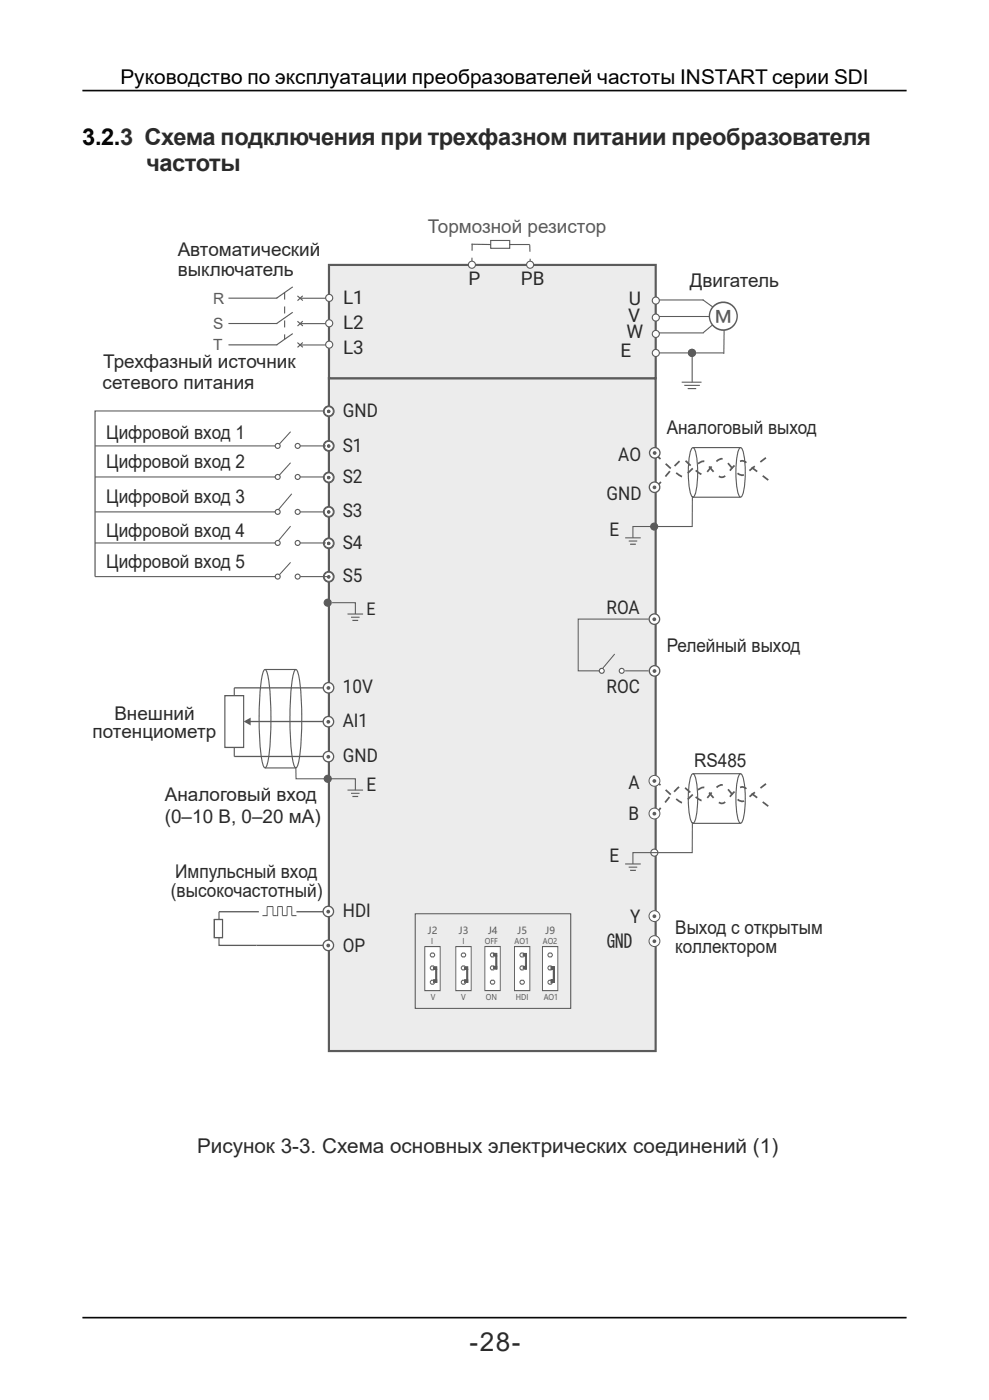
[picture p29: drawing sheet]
<svg xmlns="http://www.w3.org/2000/svg" width="120mm" height="170mm" viewBox="0 0 120 170" stroke-linecap="round" stroke-linejoin="round" font-family="sans-serif">
<defs><g id="words">
<text font-size="3.2" fill="#2b2a29" x="57" y="164.1">-28-</text>
<text font-size="2.8" x="10" y="17.6">3.2.3 Схема подключения при трехфазном питании преобразователя</text>
<text font-size="2.8" fill="#2b2a29" x="17.7" y="20.8">частоты</text>
<text font-size="2.5" x="14.6" y="10.2">Руководство по эксплуатации преобразователей частоты INSTART серии SDI</text>
<text font-size="2.5" fill="#2b2a29" x="23.9" y="140">Рисунок 3-3. Схема основных электрических соединений (1)</text>
<g font-size="2.3" fill="#5b5b5b">
<text x="51.9" y="28.3">Тормозной резистор</text>
<text x="86.7" y="39.2">M</text>
</g>
<g font-size="2.3" fill="#2b2a29">
<text x="21.6" y="31.1">Автоматический</text>
<text x="21.6" y="33.5">выключатель</text>
<text x="56.9" y="34.6">P</text>
<text x="63.2" y="34.6">PB</text>
<text x="83.7" y="34.9">Двигатель</text>
<text x="41.6" y="36.9">L1</text>
<text x="41.6" y="39.9">L2</text>
<text x="76" y="41.1">W</text>
<text x="76.2" y="39.1">V</text>
<text x="76.3" y="37">U</text>
<text x="12.5" y="47.2">сетевого питания</text>
<text x="12.5" y="44.7">Трехфазный источник</text>
<text x="41.6" y="43">L3</text>
<text x="75.3" y="43.4">E</text>
<text x="12.9" y="53.3">Цифровой вход 1</text>
<text x="41.6" y="50.7">GND</text>
<text x="80.9" y="52.7">Аналоговый выход</text>
<text x="12.9" y="56.8">Цифровой вход 2</text>
<text x="41.6" y="54.8">S1</text>
<text x="41.6" y="58.7">S2</text>
<text x="75" y="56">AO</text>
<text x="12.9" y="61.1">Цифровой вход 3</text>
<text x="12.9" y="65.2">Цифровой вход 4</text>
<text x="41.6" y="62.8">S3</text>
<text x="73.6" y="60.7">GND</text>
<text x="74" y="65.1">E</text>
<text x="12.9" y="69">Цифровой вход 5</text>
<text x="41.6" y="66.7">S4</text>
<text x="41.6" y="70.7">S5</text>
<text x="73.6" y="74.5">ROA</text>
<text x="80.9" y="79.1">Релейный выход</text>
<text x="11.2" y="89.6">потенциометр</text>
<text x="13.9" y="87.5">Внешний</text>
<text x="41.6" y="84.2">10V</text>
<text x="41.6" y="88.3">AI1</text>
<text x="73.6" y="84.1">ROC</text>
<text x="41.6" y="92.6">GND</text>
<text x="76.3" y="95.8">A</text>
<text x="84.2" y="93.2">RS485</text>
<text x="20" y="100">(0–10 В, 0–20 мА)</text>
<text x="20" y="97.3">Аналоговый вход</text>
<text x="44.5" y="96.1">E</text>
<text x="76.3" y="99.6">B</text>
<text x="21.2" y="106.6">Импульсный вход</text>
<text x="74" y="104.7">E</text>
<text x="20.7" y="109">(высокочастотный)</text>
<text x="41.6" y="111.3">HDI</text>
<text x="76.5" y="112">Y</text>
<text x="81.9" y="113.4">Выход с открытым</text>
<text x="41.6" y="115.6">OP</text>
<text x="73.6" y="115.1">GND</text>
<text x="81.9" y="115.7">коллектором</text>
</g>
<text font-size="2.1" fill="#2b2a29" x="44.5" y="74.7">E</text>
<g font-size="1.9" fill="#5b5b5b">
<text x="25.9" y="36.9">R</text>
<text x="25.9" y="39.9">S</text>
<text x="25.9" y="42.5">T</text>
</g>
<g font-size="1.2" fill="#5b5b5b">
<text x="51.9" y="113.4">J2</text>
<text x="55.7" y="113.4">J3</text>
<text x="59.2" y="113.4">J4</text>
<text x="62.8" y="113.4">J5</text>
<text x="66.2" y="113.4">J9</text>
</g>
<g font-size="1" fill="#5b5b5b">
<text x="52.3" y="114.7">I</text>
<text x="56.1" y="114.6">I</text>
<text x="58.8" y="114.6">OFF</text>
<text x="62.4" y="114.6">AO1</text>
<text x="65.9" y="114.7">AO2</text>
<text x="52.3" y="121.4">V</text>
<text x="55.9" y="121.4">V</text>
<text x="58.9" y="121.4">ON</text>
<text x="62.6" y="121.4">HDI</text>
<text x="66" y="121.4">AO1</text>
</g>
</g></defs>
<path d="M36.1 62.2h3.4" fill="none" stroke="#5b5b5b" stroke-width=".13"/>
<circle cx="36.1" cy="62.2" r=".3" fill="#fff" stroke="#5b5b5b" stroke-width=".14"/>
<path d="M36 110.7h3.8" fill="none" stroke="#5b5b5b" stroke-width=".15"/>
<g fill="#ebecec" stroke="#5b5b5b" stroke-width=".26">
<path d="M39.9 45.9h39.7v81.7h-39.7z" fill-rule="evenodd"/>
<path d="M39.9 32.2h39.7v13.7h-39.7z" fill-rule="evenodd"/>
</g>
<path d="M57.2 29.7h2.3M59.5 29.2h2.3v1h-2.3zM64.3 29.7h-2.5" fill="none" stroke="#5b5b5b" stroke-width=".14"/>
<path d="M57.3 29.6v2.1M64.3 29.7v2.1" fill="none" stroke="#5b5b5b" stroke-width=".14" stroke-dasharray=".8 .8" stroke-linecap="butt"/>
<circle cx="57.3" cy="32.1" r=".43" fill="#fefefe" stroke="#5b5b5b" stroke-width=".13"/>
<circle cx="64.3" cy="32.1" r=".43" fill="#fefefe" stroke="#5b5b5b" stroke-width=".13"/>
<path d="M34.5 35.5v5.7" fill="none" stroke="#5b5b5b" stroke-width=".14" stroke-dasharray=".8 .8" stroke-linecap="butt"/>
<path d="M27.7 36.2h5.9M35.5 34.8l-1.9 1.4M36.1 35.9l.6 .6M36.5 36.2h3.2M36.7 35.9l-.6 .6" fill="none" stroke="#5b5b5b" stroke-width=".14"/>
<circle cx="39.9" cy="36.2" r=".43" fill="#fefefe" stroke="#5b5b5b" stroke-width=".13"/>
<path d="M27.7 39.3h5.9M35.5 37.9l-1.9 1.4M36.1 39l.6 .6M36.5 39.3h3.2M36.7 39l-.6 .6" fill="none" stroke="#5b5b5b" stroke-width=".14"/>
<circle cx="39.9" cy="39.3" r=".43" fill="#fefefe" stroke="#5b5b5b" stroke-width=".13"/>
<path d="M27.7 41.9h5.9M35.5 40.5l-1.9 1.4M36.1 41.6l.6 .6M36.5 41.9h3.2M36.7 41.6l-.6 .6" fill="none" stroke="#5b5b5b" stroke-width=".14"/>
<circle cx="39.9" cy="41.8" r=".43" fill="#fefefe" stroke="#5b5b5b" stroke-width=".13"/>
<path d="M35.8 57.9h3.4" fill="none" stroke="#5b5b5b" stroke-width=".13"/>
<path d="M39.5 49.9h-28v20.1" fill="none" stroke="#5b5b5b" stroke-width=".14"/>
<circle cx="39.9" cy="49.9" r=".55" fill="none" stroke="#5b5b5b" stroke-width=".32"/>
<circle cx="39.9" cy="49.9" r=".55" fill="#fefefe" stroke="#5b5b5b" stroke-width=".12"/>
<circle cx="39.9" cy="50" r=".14" fill="#5b5b5b" stroke="#5b5b5b" stroke-width=".12"/>
<circle cx="39.9" cy="54.1" r=".55" fill="none" stroke="#5b5b5b" stroke-width=".32"/>
<circle cx="39.9" cy="54.1" r=".55" fill="#fefefe" stroke="#5b5b5b" stroke-width=".12"/>
<circle cx="39.9" cy="54.2" r=".14" fill="#5b5b5b" stroke="#5b5b5b" stroke-width=".12"/>
<circle cx="39.9" cy="58" r=".55" fill="none" stroke="#5b5b5b" stroke-width=".32"/>
<circle cx="39.9" cy="58" r=".55" fill="#fefefe" stroke="#5b5b5b" stroke-width=".12"/>
<circle cx="39.9" cy="58" r=".14" fill="#5b5b5b" stroke="#5b5b5b" stroke-width=".12"/>
<circle cx="39.9" cy="62.1" r=".55" fill="none" stroke="#5b5b5b" stroke-width=".32"/>
<circle cx="39.9" cy="62.1" r=".55" fill="#fefefe" stroke="#5b5b5b" stroke-width=".12"/>
<circle cx="39.9" cy="62.2" r=".14" fill="#5b5b5b" stroke="#5b5b5b" stroke-width=".12"/>
<circle cx="39.9" cy="66" r=".55" fill="none" stroke="#5b5b5b" stroke-width=".32"/>
<circle cx="39.9" cy="66" r=".55" fill="#fefefe" stroke="#5b5b5b" stroke-width=".12"/>
<circle cx="39.9" cy="66" r=".14" fill="#5b5b5b" stroke="#5b5b5b" stroke-width=".12"/>
<circle cx="39.9" cy="70" r=".55" fill="none" stroke="#5b5b5b" stroke-width=".32"/>
<circle cx="39.9" cy="70" r=".55" fill="#fefefe" stroke="#5b5b5b" stroke-width=".12"/>
<circle cx="39.9" cy="70.1" r=".14" fill="#5b5b5b" stroke="#5b5b5b" stroke-width=".12"/>
<path d="M35.3 52.4l-1.6 1.7" fill="none" stroke="#5b5b5b" stroke-width=".13"/>
<path d="M11.5 54.1h22.2" fill="none" stroke="#5b5b5b" stroke-width=".15"/>
<circle cx="33.7" cy="54.1" r=".3" fill="#fff" stroke="#5b5b5b" stroke-width=".14"/>
<path d="M36.1 54.1h3.4" fill="none" stroke="#5b5b5b" stroke-width=".13"/>
<circle cx="36.1" cy="54.1" r=".3" fill="#fff" stroke="#5b5b5b" stroke-width=".14"/>
<path d="M35.3 56.2l-1.6 1.7" fill="none" stroke="#5b5b5b" stroke-width=".13"/>
<path d="M11.5 57.9h22.2" fill="none" stroke="#5b5b5b" stroke-width=".15"/>
<g fill="#fff" stroke="#5b5b5b" stroke-width=".14">
<circle cx="33.7" cy="57.9" r=".3"/>
<circle cx="36.1" cy="57.9" r=".3"/>
</g>
<path d="M35.4 60l-1.8 2.2" fill="none" stroke="#5b5b5b" stroke-width=".13"/>
<path d="M11.5 62.2h22" fill="none" stroke="#5b5b5b" stroke-width=".15"/>
<circle cx="33.7" cy="62.2" r=".3" fill="#fff" stroke="#5b5b5b" stroke-width=".14"/>
<path d="M35.3 63.9l-1.7 2" fill="none" stroke="#5b5b5b" stroke-width=".13"/>
<path d="M11.5 65.9h22" fill="none" stroke="#5b5b5b" stroke-width=".15"/>
<circle cx="33.7" cy="65.9" r=".3" fill="#fff" stroke="#5b5b5b" stroke-width=".14"/>
<path d="M36.3 65.9h3.2" fill="none" stroke="#5b5b5b" stroke-width=".13"/>
<circle cx="36.1" cy="65.9" r=".3" fill="#fff" stroke="#5b5b5b" stroke-width=".14"/>
<path d="M35.3 68.3l-1.6 1.7" fill="none" stroke="#5b5b5b" stroke-width=".13"/>
<path d="M11.5 70h22.2" fill="none" stroke="#5b5b5b" stroke-width=".15"/>
<circle cx="33.7" cy="70" r=".3" fill="#fff" stroke="#5b5b5b" stroke-width=".14"/>
<path d="M36.3 70h3.4" fill="none" stroke="#5b5b5b" stroke-width=".13"/>
<circle cx="36.1" cy="70" r=".3" fill="#fff" stroke="#5b5b5b" stroke-width=".14"/>
<circle cx="39.8" cy="73.2" r=".43" fill="#5b5b5b" stroke="#5b5b5b" stroke-width=".13"/>
<path d="M40.3 73.2h2.8v1.4M42.2 74.6h1.9M42.6 75h1" fill="none" stroke="#5b5b5b" stroke-width=".13"/>
<path d="M42.8 75.3h.7" fill="none" stroke="#5b5b5b" stroke-width=".12"/>
<path d="M30.3 87.6h9M39.2 83.5h-10.8v8.4" fill="none" stroke="#5b5b5b" stroke-width=".15"/>
<path d="M29.6 87.6l.8-.5v1z" fill="#5b5b5b"/>
<path d="M28.4 91.9h11" fill="none" stroke="#5b5b5b" stroke-width=".15"/>
<path d="M27.3 84.5h2.3v6.3h-2.3z" fill-rule="evenodd" fill="#fff"/>
<path d="M27.3 84.5h2.3v6.3h-2.3z" fill="none" stroke="#5b5b5b" stroke-width=".15"/>
<circle cx="39.9" cy="83.5" r=".55" fill="none" stroke="#5b5b5b" stroke-width=".32"/>
<circle cx="39.9" cy="83.5" r=".55" fill="#fefefe"/>
<circle cx="39.9" cy="83.5" r=".14" fill="#5b5b5b" stroke="#5b5b5b" stroke-width=".17"/>
<circle cx="39.8" cy="87.6" r=".55" fill="none" stroke="#5b5b5b" stroke-width=".32"/>
<circle cx="39.8" cy="87.6" r=".55" fill="#fefefe"/>
<circle cx="39.8" cy="87.7" r=".14" fill="#5b5b5b" stroke="#5b5b5b" stroke-width=".17"/>
<circle cx="39.8" cy="91.9" r=".55" fill="none" stroke="#5b5b5b" stroke-width=".32"/>
<circle cx="39.8" cy="91.9" r=".55" fill="#fefefe"/>
<circle cx="39.8" cy="91.9" r=".14" fill="#5b5b5b" stroke="#5b5b5b" stroke-width=".17"/>
<path d="M32 81.4l.2-.1a2.58 2.58 0 0 1 .5 1.7 36.3 36.3 0 0 1-.3 9.8l-.1 .3-.1 .1a2.58 2.58 0 0 1-.6-1.7 36.4 36.4 0 0 1 .3-9.7zM32.2 81.3h3.7M32.2 93.2h3.7M35.8 81.4l.1-.1a2.58 2.58 0 0 1 .5 1.7 36.3 36.3 0 0 1-.2 9.8l-.2 .3-.1 .1a2.58 2.58 0 0 1-.5-1.7 36.4 36.4 0 0 1 .2-9.7z" fill="none" stroke="#5b5b5b" stroke-width=".14"/>
<circle cx="39.8" cy="94.6" r=".43" fill="#5b5b5b" stroke="#5b5b5b" stroke-width=".13"/>
<path d="M35.9 93.2v1.4h7.2v1.3" fill="none" stroke="#5b5b5b" stroke-width=".13"/>
<path d="M33.1 111.2v-1.1h-.7v1.1h-.6M34.3 111.2v-1.1h-.6v1.1h-.1M35.4 111.2v-1.1h-.6v1.1" fill="none" stroke="#5b5b5b" stroke-width=".12"/>
<circle cx="39.8" cy="110.7" r=".55" fill="#fefefe" stroke="#5b5b5b" stroke-width=".32"/>
<circle cx="39.8" cy="110.7" r=".55" fill="#fefefe"/>
<g fill="none" stroke="#5b5b5b" stroke-width=".13">
<path d="M79.9 38.4h6.2M80 36.4h5.4M85.3 36.4l1.4 1M86.7 39.2l-1.4 1.2M87.9 39.6l-.1 3.4M79.9 42.9h7.9M79.9 40.4h5.5M82.7 46.4h2.4M83 46.8h1.9M83.4 47.2h1.1M84 42.8v3.6M78.7 75.2h-8.5v6.3h2.7"/>
<path d="M42.2 95.9h1.9M42.6 96.3h1M75.6 81.5h3.1"/>
<circle cx="84" cy="42.8" r=".43"/>
</g>
<path d="M42.8 96.7h.7" fill="none" stroke="#5b5b5b" stroke-width=".12"/>
<circle cx="84" cy="42.8" r=".43" fill="#5b5b5b" stroke="#5b5b5b" stroke-width=".12"/>
<g fill="#fefefe" stroke="#5b5b5b" stroke-width=".13">
<circle cx="79.6" cy="36.5" r=".43"/>
<circle cx="79.6" cy="38.6" r=".43"/>
<circle cx="79.6" cy="40.5" r=".43"/>
<circle cx="79.6" cy="42.9" r=".43"/>
</g>
<circle cx="87.8" cy="38.4" r="1.6" fill="none" stroke="#5b5b5b" stroke-width=".36"/>
<circle cx="87.8" cy="38.4" r="1.6" fill="#fff"/>
<circle cx="79.4" cy="103.5" r=".43" fill="#fefefe" stroke="#5b5b5b" stroke-width=".13"/>
<path d="M79.5 94.8l1.2 1.1a6.2 6.2 0 0 0 2.2 1.6l1.8-1.6 .5-.3 .3 .1 .6 .7a2.63 2.63 0 0 0 1.5 1.2l.4-.2 .3-.3a5.6 5.6 0 0 1 1.5-1.5h.3l.4 .2 3 2.3M79.7 98.8l2.2-2.8 .5-.5 .3-.1 2 1.6 .5 .2h.3l.6-.7a2.63 2.63 0 0 1 1.5-1.2l.4 .2 .3 .3a5.6 5.6 0 0 0 1.5 1.4l.3 .1 .4-.2 3-2.3" fill="none" stroke="#5b5b5b" stroke-width=".21" stroke-dasharray=".8 .8" stroke-linecap="butt"/>
<path d="M81.7 56.9l.8-.7h.9l.7 .7-.7 .8h-.9z" fill-rule="evenodd" fill="#fff"/>
<circle cx="79.4" cy="63.9" r=".43" fill="#5b5b5b" stroke="#5b5b5b" stroke-width=".12"/>
<path d="M83.9 54.5l.2-.1a1.91 1.91 0 0 1 .5 1.4v2.4a5.3 5.3 0 0 1-.4 2.1l-.1 .1a1.91 1.91 0 0 1-.5-1.5l-.1-2.3a5.3 5.3 0 0 1 .4-2.1zM84.1 54.4h5.8M84.1 60.4h5.8" fill="none" stroke="#5b5b5b" stroke-width=".14"/>
<path d="M79.5 55.1l1.2 1.2a6.2 6.2 0 0 0 2.2 1.6l1.8-1.6 .5-.3 .3 .1 .6 .6a2.63 2.63 0 0 0 1.5 1.3l.4-.2 .3-.4a5.6 5.6 0 0 1 1.5-1.4h.3l.4 .2 3 2.3M79.7 59.2l2.3-2.8 .6-.5 .3-.1 1.8 1.6 .5 .2h.3l.6-.7a2.63 2.63 0 0 1 1.5-1.2l.4 .2 .3 .3a5.6 5.6 0 0 0 1.5 1.4l.3 .1 .4-.2 3-2.4" fill="none" stroke="#5b5b5b" stroke-width=".21" stroke-dasharray=".8 .8" stroke-linecap="butt"/>
<g fill="#fff">
<path d="M73.1 81h.2l.1 .1v.5h-.4v-.5z" fill-rule="evenodd"/>
<path d="M75.6 81.1h.1a.35 .35 0 0 1 .1 .4 .35 .35 0 0 1-.2 .3l-.3-.3z" fill-rule="evenodd"/>
</g>
<path d="M74.6 79.4l-1.7 2.1" fill="none" stroke="#5b5b5b" stroke-width=".13"/>
<g fill="#fff" stroke="#5b5b5b" stroke-width=".14">
<circle cx="73" cy="81.5" r=".3"/>
<circle cx="75.4" cy="81.5" r=".3"/>
</g>
<path d="M75.9 65.3h1.8M76.3 65.7h1M84 60.2v3.7h-7.2v1.4M84 99.8v3.7h-7.2v1.4M75.9 104.9h1.8M76.3 105.3h1" fill="none" stroke="#5b5b5b" stroke-width=".13"/>
<path d="M76.5 66.1h.7M33.1 111.2h.5M34.3 111.2h.5M35.4 111.2h.6M76.5 105.7h.7" fill="none" stroke="#5b5b5b" stroke-width=".12"/>
<path d="M31.4 110.7h-4.8v4.1h12.9" fill="none" stroke="#5b5b5b" stroke-width=".15"/>
<path d="M26 111.7h1v2.2h-1z" fill-rule="evenodd" fill="#fff" stroke="#5b5b5b" stroke-width=".12"/>
<path d="M26 111.7h1v2.2h-1z" fill="none" stroke="#5b5b5b" stroke-width=".15"/>
<circle cx="39.8" cy="110.7" r=".14" fill="#5b5b5b" stroke="#5b5b5b" stroke-width=".17"/>
<circle cx="39.8" cy="114.8" r=".55" fill="none" stroke="#5b5b5b" stroke-width=".32"/>
<circle cx="39.8" cy="114.8" r=".55" fill="#fefefe"/>
<circle cx="39.8" cy="114.8" r=".14" fill="#5b5b5b" stroke="#5b5b5b" stroke-width=".17"/>
<path d="M50.4 111h18.8v11.4h-18.8z" fill="none" stroke="#5b5b5b" stroke-width=".13"/>
<g fill="#fff" stroke="#fff" stroke-width=".12">
<path d="M51.5 114.9h1.9v5.4h-1.9z" fill-rule="evenodd"/>
<path d="M55.3 114.9h1.9v5.4h-1.9z" fill-rule="evenodd"/>
<path d="M58.8 114.9h1.9v5.4h-1.9z" fill-rule="evenodd"/>
<path d="M62.4 114.9h1.9v5.4h-1.9z" fill-rule="evenodd"/>
<path d="M65.8 114.9h1.9v5.4h-1.9z" fill-rule="evenodd"/>
<path d="M52.3 115.7h.3l.1 .2v.1l-.1 .2h-.3l-.1-.2v-.1z" fill-rule="evenodd"/>
<path d="M56.1 115.7h.3l.1 .2v.1l-.1 .2h-.3l-.1-.2v-.1z" fill-rule="evenodd"/>
<path d="M59.6 115.7h.3l.1 .2v.1l-.1 .2h-.3l-.1-.2v-.1z" fill-rule="evenodd"/>
<path d="M63.2 115.7h.3l.1 .2v.1l-.1 .2h-.3l-.1-.2v-.1z" fill-rule="evenodd"/>
<path d="M66.6 115.7h.3l.1 .2v.1l-.1 .2h-.3l-.1-.2v-.1z" fill-rule="evenodd"/>
<path d="M52.3 117.3h.3l.1 .2v.1l-.1 .2h-.3l-.1-.2v-.1z" fill-rule="evenodd"/>
<path d="M56.1 117.3h.3l.1 .2v.1l-.1 .2h-.3l-.1-.2v-.1z" fill-rule="evenodd"/>
<path d="M59.6 117.3h.3l.1 .2v.1l-.1 .2h-.3l-.1-.2v-.1z" fill-rule="evenodd"/>
<path d="M63.2 117.3h.3l.1 .2v.1l-.1 .2h-.3l-.1-.2v-.1z" fill-rule="evenodd"/>
<path d="M66.6 117.3h.3l.1 .2v.1l-.1 .2h-.3l-.1-.2v-.1z" fill-rule="evenodd"/>
<circle cx="52.5" cy="119.3" r=".27"/>
<circle cx="56.2" cy="119.3" r=".27"/>
<circle cx="59.8" cy="119.3" r=".27"/>
<circle cx="63.4" cy="119.3" r=".27"/>
<circle cx="66.8" cy="119.3" r=".27"/>
</g>
<g fill="none" stroke="#5b5b5b" stroke-width=".12">
<path d="M51.5 114.9h1.9v5.4h-1.9zM52.3 115.7h.3l.1 .2v.1l-.1 .2h-.3l-.1-.2v-.1zM52.3 117.3h.3l.1 .2v.1l-.1 .2h-.3l-.1-.2v-.1zM55.3 114.9h1.9v5.4h-1.9zM56.1 115.7h.3l.1 .2v.1l-.1 .2h-.3l-.1-.2v-.1zM56.1 117.3h.3l.1 .2v.1l-.1 .2h-.3l-.1-.2v-.1zM58.8 114.9h1.9v5.4h-1.9zM59.6 115.7h.3l.1 .2v.1l-.1 .2h-.3l-.1-.2v-.1zM59.6 117.3h.3l.1 .2v.1l-.1 .2h-.3l-.1-.2v-.1zM62.4 114.9h1.9v5.4h-1.9zM63.2 115.7h.3l.1 .2v.1l-.1 .2h-.3l-.1-.2v-.1zM63.2 117.3h.3l.1 .2v.1l-.1 .2h-.3l-.1-.2v-.1z"/>
<path d="M65.8 114.9h1.9v5.4h-1.9zM66.6 115.7h.3l.1 .2v.1l-.1 .2h-.3l-.1-.2v-.1zM66.6 117.3h.3l.1 .2v.1l-.1 .2h-.3l-.1-.2v-.1z"/>
<circle cx="52.5" cy="119.3" r=".27"/>
<circle cx="56.2" cy="119.3" r=".27"/>
<circle cx="59.8" cy="119.3" r=".27"/>
<circle cx="63.4" cy="119.3" r=".27"/>
<circle cx="66.8" cy="119.3" r=".27"/>
</g>
<g fill="#000" stroke="#fff" stroke-width=".12">
<path d="M52.6 117.4h.4v.3h-.4z" fill-rule="evenodd"/>
<path d="M52.6 119h.4v.3h-.4z" fill-rule="evenodd"/>
<path d="M52.9 117.7h.1v1.6h-.1z" fill-rule="evenodd"/>
<path d="M56.4 117.4h.4v.3h-.4z" fill-rule="evenodd"/>
<path d="M56.4 119h.4v.3h-.4z" fill-rule="evenodd"/>
<path d="M56.6 117.7h.2v1.6h-.2z" fill-rule="evenodd"/>
<path d="M59.9 115.8h.4v.3h-.4z" fill-rule="evenodd"/>
<path d="M59.9 117.3h.4v.4h-.4z" fill-rule="evenodd"/>
<path d="M60.2 116.1h.1v1.6h-.1z" fill-rule="evenodd"/>
<path d="M63.5 115.8h.4v.3h-.4z" fill-rule="evenodd"/>
<path d="M63.5 117.4h.4v.3h-.4z" fill-rule="evenodd"/>
<path d="M63.7 116.1h.2v1.6h-.2z" fill-rule="evenodd"/>
</g>
<g fill="#5b5b5b" stroke="#5b5b5b" stroke-width=".12">
<path d="M52.6 117.4h.4v.3h-.4z" fill-rule="evenodd"/>
<path d="M52.9 117.7h.1v1.6h-.1z" fill-rule="evenodd"/>
<path d="M52.6 119h.4v.3h-.4z" fill-rule="evenodd"/>
<path d="M56.4 117.4h.4v.3h-.4z" fill-rule="evenodd"/>
<path d="M56.6 117.7h.2v1.6h-.2z" fill-rule="evenodd"/>
<path d="M56.4 119h.4v.3h-.4z" fill-rule="evenodd"/>
<path d="M59.9 115.8h.4v.3h-.4z" fill-rule="evenodd"/>
<path d="M60.2 116.1h.1v1.6h-.1z" fill-rule="evenodd"/>
<path d="M59.9 117.3h.4v.4h-.4z" fill-rule="evenodd"/>
<path d="M63.5 115.8h.4v.3h-.4z" fill-rule="evenodd"/>
<path d="M63.7 116.1h.2v1.6h-.2z" fill-rule="evenodd"/>
<path d="M63.5 117.4h.4v.3h-.4z" fill-rule="evenodd"/>
<path d="M66.9 117.4h.4v.3h-.4z" fill-rule="evenodd"/>
<path d="M66.9 117.4h.4v.3h-.4z" fill-rule="evenodd"/>
<path d="M67.1 117.7h.2v1.6h-.2z" fill-rule="evenodd"/>
<path d="M67.1 117.7h.2v1.6h-.2z" fill-rule="evenodd"/>
<path d="M66.9 119h.4v.3h-.4z" fill-rule="evenodd"/>
<path d="M66.9 119h.4v.3h-.4z" fill-rule="evenodd"/>
</g>
<path d="M89.7 54.5l.2-.1a1.91 1.91 0 0 1 .4 1.4l.1 2.4a5.3 5.3 0 0 1-.4 2.1l-.1 .1a1.91 1.91 0 0 1-.5-1.5l-.1-2.3a5.3 5.3 0 0 1 .4-2.1zM83.9 94.1l.2-.1a1.91 1.91 0 0 1 .5 1.4v2.4a5.3 5.3 0 0 1-.4 2.1l-.1 .1a1.91 1.91 0 0 1-.5-1.5l-.1-2.3a5.3 5.3 0 0 1 .4-2.1zM84.1 94h5.8M84.1 100h5.8M89.7 94.1l.2-.1a1.91 1.91 0 0 1 .4 1.4l.1 2.4a5.3 5.3 0 0 1-.4 2.1l-.1 .1a1.91 1.91 0 0 1-.5-1.5l-.1-2.3a5.3 5.3 0 0 1 .4-2.1z" fill="none" stroke="#5b5b5b" stroke-width=".14"/>
<circle cx="79.4" cy="114.3" r=".66" fill="#fefefe" stroke="#5b5b5b" stroke-width=".12"/>
<circle cx="79.4" cy="114.3" r=".14" fill="#5b5b5b" stroke="#5b5b5b" stroke-width=".17"/>
<circle cx="79.4" cy="111.2" r=".66" fill="#fefefe" stroke="#5b5b5b" stroke-width=".12"/>
<circle cx="79.4" cy="111.3" r=".14" fill="#5b5b5b" stroke="#5b5b5b" stroke-width=".17"/>
<circle cx="79.4" cy="98.8" r=".66" fill="#fefefe" stroke="#5b5b5b" stroke-width=".12"/>
<circle cx="79.4" cy="98.8" r=".14" fill="#5b5b5b" stroke="#5b5b5b" stroke-width=".17"/>
<circle cx="79.4" cy="94.8" r=".66" fill="#fefefe" stroke="#5b5b5b" stroke-width=".12"/>
<circle cx="79.4" cy="94.8" r=".14" fill="#5b5b5b" stroke="#5b5b5b" stroke-width=".17"/>
<circle cx="79.4" cy="75.2" r=".55" fill="none" stroke="#5b5b5b" stroke-width=".32"/>
<circle cx="79.4" cy="75.2" r=".55" fill="#fefefe"/>
<circle cx="79.4" cy="75.2" r=".14" fill="#5b5b5b" stroke="#5b5b5b" stroke-width=".17"/>
<circle cx="79.4" cy="81.5" r=".55" fill="none" stroke="#5b5b5b" stroke-width=".32"/>
<circle cx="79.4" cy="81.5" r=".55" fill="#fefefe"/>
<circle cx="79.4" cy="81.5" r=".14" fill="#5b5b5b" stroke="#5b5b5b" stroke-width=".17"/>
<circle cx="79.4" cy="55" r=".55" fill="none" stroke="#5b5b5b" stroke-width=".32"/>
<circle cx="79.4" cy="55" r=".55" fill="#fefefe"/>
<circle cx="79.4" cy="55" r=".14" fill="#5b5b5b" stroke="#5b5b5b" stroke-width=".17"/>
<circle cx="79.4" cy="59.2" r=".55" fill="none" stroke="#5b5b5b" stroke-width=".32"/>
<circle cx="79.4" cy="59.2" r=".55" fill="#fefefe"/>
<circle cx="79.4" cy="59.2" r=".14" fill="#5b5b5b" stroke="#5b5b5b" stroke-width=".17"/>
<path d="M10 11h100M10 160h100" fill="none" stroke="#000" stroke-width=".2"/>
<use href="#words"/>
</svg>
